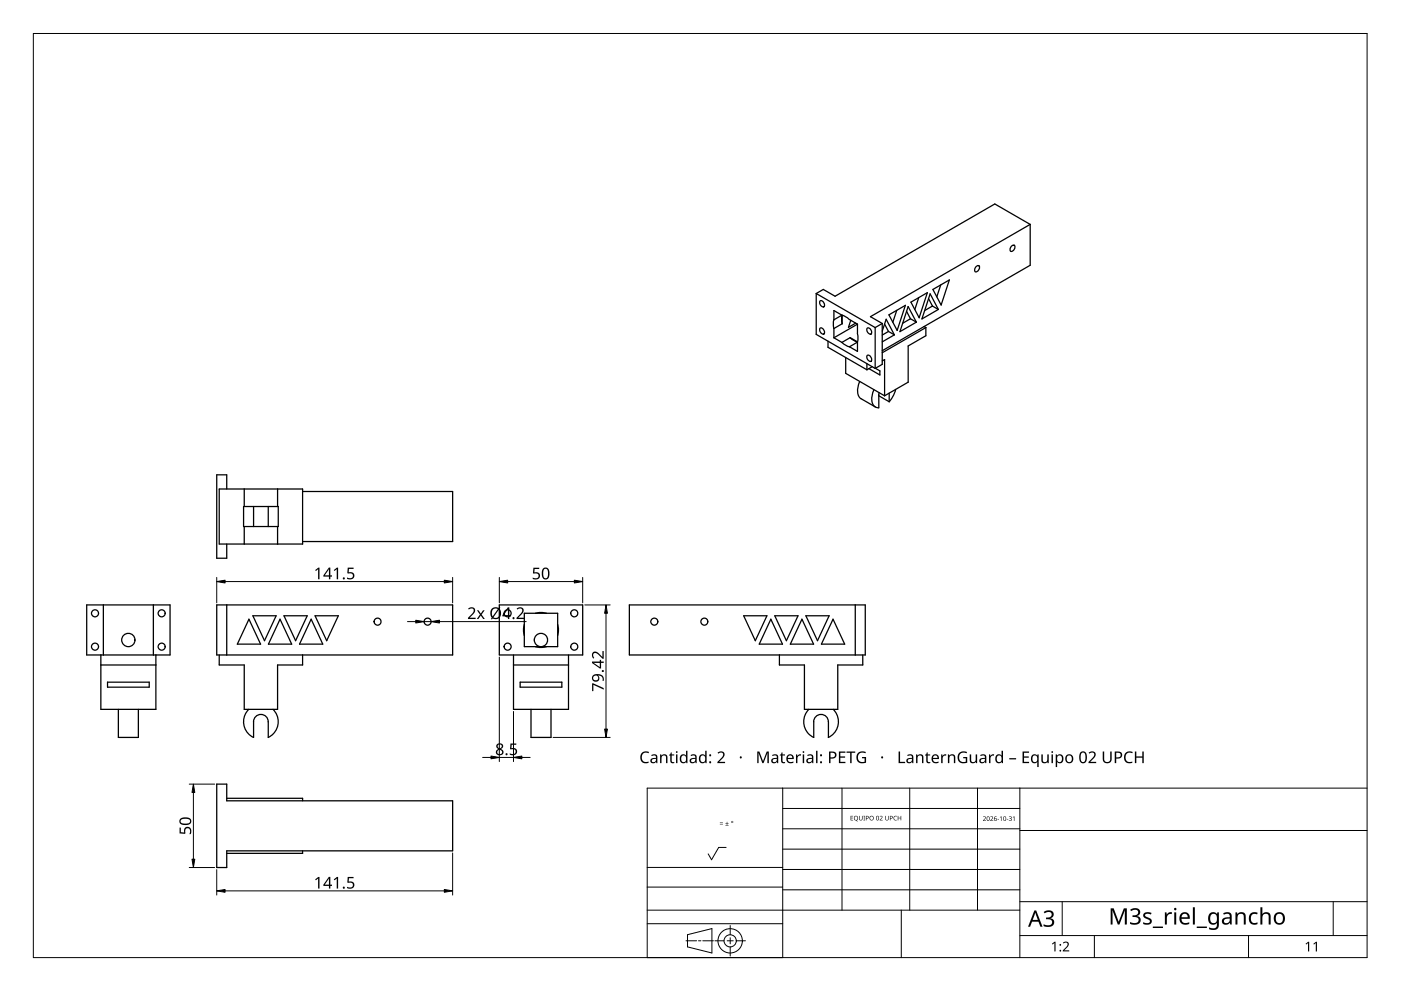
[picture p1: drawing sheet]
<svg xmlns="http://www.w3.org/2000/svg" width="420mm" height="297mm" viewBox="0 0 420 297" stroke-linecap="round" stroke-linejoin="round" font-family="sans-serif">
<g fill="none" stroke="#000" stroke-width=".38">
<path d="M292.7 79.9l.8-.2a1.23 1.23 0 0 1-1 1.8l-.2-.9zM303.4 73.8l.8-.3a1.21 1.21 0 0 1-1.1 1.8l-.1-.8zM309 67.3l-10.7-6.2-47.9 27.7-3.5-2-2.1 1.2M309 67.3l-48 27.6 3.6 2.1M309 67.3v12.2l-44.4 25.6M244.8 88l17.7 10.2M244.8 88v12.2l17.7 10.2M246 90.2a1.21 1.21 0 0 1 1.1 1.8 1.21 1.21 0 0 1-1.1-1.8zM246 98.3a1.21 1.21 0 0 1 1.1 1.8 1.23 1.23 0 0 1-1.1-1.8zM250.1 95.9l-.2 .9 .2 1.7M250.1 93.1l2.4 1.4-2.4 1.4zM252.5 94.5l1.3 .6 .9 .7"/>
<path d="M252.5 94.5l-.1 1.4 .2 1.2M252.6 94.5v2.5l-2.5 1.5v2.7M254.8 95.8l2.4 1.4M255.1 96l-.6 2.1 2.1-1.2M257.2 97.2l.1 4.4-.2 1M257.2 97.2l-7.1 4M260.1 98.3a1.21 1.21 0 0 1 1.1 1.8 1.23 1.23 0 0 1-1.1-1.8zM262.5 98.2v12.2M264.6 97v12.2l-2.1 1.2M264.6 97l-2.1 1.2M264.6 99.3l1.2-3.6 2.4 4.7M265.3 97.1l1.2 2.2"/>
<path d="M266.5 99.3l-1.9 1.1M266.5 99.3l1.7 1.1M266.6 94.4l4.9-2.9-2.4 7.6zM268.9 93l-1.1 3.6M271.9 93.3l1.1 2.2M272.4 91.9l2.4 4.7-4.9 2.8zM273 95.5l1.8 1.1M273 95.5l-2.3 1.4M273.2 90.6l4.9-2.9-2.5 7.5zM275.5 89.2l-1.1 3.6M277.1 97.9l.6 .3M277.7 98.2v2.4l-5.3 3.1v10.9l-7.1 4"/>
<path d="M277.7 98.2l-13.1 7.5M278.5 89.5l1.1 2.2M278.9 88.1l2.5 4.7-4.9 2.8zM279.6 91.7l-2.3 1.4M279.6 91.7l1.8 1.1M279.8 86.8l4.9-2.9-2.5 7.5zM282.1 85.4l-1.2 3.6M248.3 102.3v1.8l11.7 6.7M250.1 101.2l2.4 1.4 2.5-1.4 2.1 1.3-2.2-1.3M252.5 102.6l.9 .8 1.3 .6M253.6 107.2v4.7l11.7 6.7M254.8 103.9l2.4-1.3v2.7z"/>
<path d="M257.8 114.4a4.2 4.2 0 0 0 .4 5.1M258.3 119.5l4.2 2.5M260 109v1.8M260.1 106.5a1.21 1.21 0 0 1 1.1 1.8 1.23 1.23 0 0 1-1.1-1.8zM261.6 109.9l-1.6 .9M262.1 116.8a4.1 4.1 0 0 0 .4 5.2l1.1 .2 .1-4.5M262.5 110.4l1.4 .8v1.2l-3.3-1.9M263.6 118.6l3.1 1.8M264.6 108.2l.7-.4v10.8M266.7 117.8v2.6M268.2 100.4l-3.6 2.1M268.6 116.7l-.7 1.8-1.2 1.9"/>
<path d="M65.7 146.6h25v16.5h-25zM68 146.6v-4.3h-3v25h3v-4.2M73 151.8h10.4v6h-10.4zM73.2 146.6v5.2M73.2 157.8v5.3M76 151.8v6M80.4 151.8v6M83.2 146.6v5.2M83.2 157.8v5.3M90.7 147.3h45v15h-45M26 181.3h25v15h-25zM30.2 196.3v16.3h16.5v-16.3"/>
<path d="M31 181.3v15M46 181.3v15M46.7 199.3h-16.5M65 181.3h70.7v15h-70.7zM65.7 196.3v3h7.5v13.3h10v-13.3h7.5v-3M68 181.3v15M74.7 185.6l3.4 7.5h-6.9zM75.8 184.6h7l-3.5 7.4zM84 185.6l3.5 7.5h-7zM85.2 184.6h6.9l-3.5 7.4zM93.3 185.6l3.5 7.5h-7zM94.5 184.6h7l-3.5 7.4z"/>
<path d="M149.7 181.3h25v15h-25zM154 196.3v16.3h16.5v-16.3M154 199.3h16.5M157.2 187.2l-.2 1.6 .2 1.6M157.2 183.8h10v10h-10zM160.6 193.8l1.6 .3 1.6-.3M160.6 183.8l1.6-.2 1.6 .2M167.2 187.2l.3 1.6-.3 1.6M188.7 181.3h70.8v15h-70.8zM223 184.6h7l-3.5 7.4zM231.2 185.6l3.5 7.5h-7zM232.4 184.6h6.9l-3.5 7.4z"/>
<path d="M233.7 196.3v3h7.5v13.3h10v-13.3h7.5v-3M240.5 185.6l3.5 7.5h-7zM241.7 184.6h7l-3.5 7.4zM249.8 185.6l3.5 7.5h-7zM256.5 181.3v15M32.2 204.5h12.5v1.5h-12.5zM35.5 212.6v8.4h6v-8.4M74.6 212.6a5.2 5.2 0 0 0 1.4 8.5v-4.8M76 216.4a2.2 2.2 0 0 1 2.2-2.2 2.2 2.2 0 0 1 2.2 2.2M81.9 212.6a5.2 5.2 0 0 1-1.5 8.5v-4.8M156 204.5h12.5v1.5h-12.5zM159.2 212.6v8.4h6v-8.4"/>
<path d="M242.6 212.6a5.2 5.2 0 0 0 1.4 8.5v-4.8M244 216.4a2.2 2.2 0 0 1 2.2-2.2 2.2 2.2 0 0 1 2.2 2.2M248.4 216.3v4.7M249.9 212.6a5.2 5.2 0 0 1-1.5 8.5M65 235h3v5h67.7v15h-67.7v5h-3zM68 239.3h22.7v.7M90.7 255v.8h-22.7"/>
<circle cx="28.5" cy="183.8" r="1.05"/>
<circle cx="28.5" cy="193.8" r="1.05"/>
<circle cx="38.5" cy="191.8" r="1.99"/>
<circle cx="48.5" cy="183.8" r="1.05"/>
<circle cx="48.5" cy="193.8" r="1.05"/>
<circle cx="113.2" cy="186.3" r="1.06"/>
<circle cx="128.2" cy="186.3" r="1.06"/>
<circle cx="152.2" cy="193.8" r="1.06"/>
<circle cx="152.2" cy="183.8" r="1.06"/>
<circle cx="162.2" cy="191.8" r="2"/>
<circle cx="172.2" cy="193.8" r="1.06"/>
<circle cx="172.2" cy="183.8" r="1.06"/>
<circle cx="196.2" cy="186.3" r="1.05"/>
<circle cx="211.2" cy="186.3" r="1.04"/>
</g>
<path d="M10 10h400v277h-400z" fill="none" stroke="#000" stroke-width=".3"/>
<g fill="none" stroke="#000" stroke-width=".3">
<path d="M234.7 236.2v50.8h-40.6v-50.8h215.9M252.5 236.2v36.6M272.8 236.2v36.6M293.2 236.2v36.6M305.9 236.2v50.8M217.8 254h-2.3l-2.1 3.7-1-1.8M234.7 242.3h71.2M234.7 254.5h71.2M305.9 248.4h-71.2M410 248.9h-104.1M194.1 272.8h111.8M219 277.4v2.8"/>
<path d="M234.7 276.9h-40.6M234.7 265.9h-40.6M234.7 260h-40.6M270.3 272.8v14.2M305.9 260.6h-71.2M305.9 266.7h-71.2M305.9 270.3h104.1M318.6 270.3v10.1M399.8 270.3v10.1M205.7 282h3.2M206.2 280.2l7.3-1.9v7.3l-7.3-1.8zM209.5 282h.7"/>
<path d="M214 282h-3.2M214.4 282h2.8M218.1 282h1.8M219 281.1v1.8M219 283.8v2.8M223.6 282h-2.8M328.2 280.4v6.6M374.4 280.4v6.6M410 280.4h-104.1"/>
<circle cx="219" cy="282" r="3.7"/>
<circle cx="219" cy="282" r="1.83"/>
</g>
<g fill="#000">
<path d="M215.9 247l.9 .1zM215.9 246.6l.9 .1zM217.6 247.4l.9 .1zM218 246.3l.1 .4h.4l-.4 .2v.4l-.1-.4h-.4l.4-.2zM255.1 244.5h.8l-.6 .2v.4h.5l-.5 .2v.5l.6 .1h-.8zM257.6 244.5h.2v.9a.35 .35 0 0 0 .4 .4 .35 .35 0 0 0 .3-.4v-.9h.2v.9a.52 .52 0 0 1-.6 .5 .52 .52 0 0 1-.5-.5zM258.9 244.5h.5l-.1 .2 .1 1.2h-.5l.2-.1zM263.8 244.7a.49 .49 0 0 1 .8 0 .49 .49 0 0 1-.3 .8l-.3 .3 .7 .1h-.9l.4-.5a.37 .37 0 0 0 .3-.5 .37 .37 0 0 0-.6-.1zM265.5 244.5h.1v.9a.35 .35 0 0 0 .4 .4 .35 .35 0 0 0 .3-.4v-.9h.2v.9a.52 .52 0 0 1-.5 .5 .52 .52 0 0 1-.5-.5zM268.1 244.7l.5-.2 .4 .1-.1 .1a.55 .55 0 0 0-.8 .5 .55 .55 0 0 0 .8 .5 .64 .64 0 0 1-.9-.1 .64 .64 0 0 1 .1-.9zM269.2 244.5h.2v.6h.7v-.6h.2v1.4h-.2v-.6h-.7v.6h-.2zM294.8 244.8a.49 .49 0 0 1 .8 .1 .49 .49 0 0 1-.3 .7l-.3 .3 .7 .2h-.9l.4-.5a.37 .37 0 0 0 .3-.6 .37 .37 0 0 0-.6-.1z"/>
<path d="M297 244.8a.49 .49 0 0 1 .8 .1 .49 .49 0 0 1-.3 .7l-.3 .3 .7 .2h-.9l.3-.5a.37 .37 0 0 0 .4-.6 .37 .37 0 0 0-.6-.1zM299.1 245.5l.5 .1zM299.8 245l.5-.3v1.4h-.1v-1.2zM301.9 245.5l.5 .1zM302.6 244.8a.43 .43 0 0 1 .6-.2 .43 .43 0 0 1 0 .7h-.1a.44 .44 0 0 1 .2 .8 .44 .44 0 0 1-.8-.3 .35 .35 0 0 0 .6 .2 .35 .35 0 0 0 0-.5l-.3-.2a.3 .3 0 0 0 .4-.1 .3 .3 0 0 0-.1-.4 .3 .3 0 0 0-.5 .1zM303.7 245l.5-.3v1.4h-.1v-1.2zM313 273.4a1.74 1.74 0 0 1 1.7-.6 1.74 1.74 0 0 1 1.3 1.3 1.18 1.18 0 0 1-1 1.1 1.3 1.3 0 0 1 1.2 1.5 1.3 1.3 0 0 1-1.5 1.1l-1.7-.2v-.6a1.73 1.73 0 0 0 2.5-.4 .99 .99 0 0 0-1.3-1.1h-.5v-.5a1.13 1.13 0 0 0 1.2-.1 1.13 1.13 0 0 0 .4-1.1 1.42 1.42 0 0 0-2 0zM333.1 272.3h.9l1.5 3.9 1.5-3.9h.9v4.8h-.6l.1-4.2-1.7 4.2h-.5l-1.6-4.2v4.2h-.5zM338.9 272.7a1.74 1.74 0 0 1 1.8-.6 1.74 1.74 0 0 1 1.2 1.3 1.18 1.18 0 0 1-1 1.2 1.3 1.3 0 0 1 1.2 1.4 1.3 1.3 0 0 1-1.4 1.2l-1.8-.3v-.5a1.73 1.73 0 0 0 2.6-.5 .99 .99 0 0 0-1.4-1h-.5v-.5a1.13 1.13 0 0 0 1.2-.1 1.13 1.13 0 0 0 .5-1.2 1.42 1.42 0 0 0-2.1 0zM343 273.8a2.14 2.14 0 0 1 2.4-.2l-.2 .5-.8-.2a.59 .59 0 0 0-1 .3 .59 .59 0 0 0 .7 .7l.2 .1a1.11 1.11 0 0 1 1.1 1.3 1.11 1.11 0 0 1-1.4 .9l-1.2-.2v-.6l.6 .2a.88 .88 0 0 0 1.4-.5l-.8-.6a1.09 1.09 0 0 1-1-1.7zM349.3 273.5h.5l.1 .6 .7-.6 .9-.1-.1 .6h-.7a1.17 1.17 0 0 0-.8 1.2v1.9h-.6zM352.2 273.5h.5v3.6h-.5z"/>
<path d="M357.7 271.9h.6v5.2h-.6zM370.5 273.5h.5l.1 .5a1.39 1.39 0 0 1 1.5-.5 1.39 1.39 0 0 1 1 1.2v2.4h-.6v-2.3a.98 .98 0 0 0-1.2-.9 .98 .98 0 0 0-.7 1.3v1.9h-.6zM375 273.9l.7-.4 .8-.1 .7 .2-.2 .5a1.35 1.35 0 0 0-1.9 .9 1.35 1.35 0 0 0 1.3 1.7l.7-.2v.5a1.83 1.83 0 0 1-2.2-.3 1.83 1.83 0 0 1-.3-2.2zM378 271.9h.6v2.1a1.39 1.39 0 0 1 1.5-.5 1.39 1.39 0 0 1 1 1.2v2.4h-.6v-2.3a.98 .98 0 0 0-1.2-.9 .98 .98 0 0 0-.7 1.3v1.9h-.6zM315.5 282.9l1.1-.6v2.9h-.4v-2.6l-.5 .5zM318.8 282.6a1.01 1.01 0 0 1 1.6-.1 1.01 1.01 0 0 1-.5 1.6l-.7 .8h1.5v.3h-2v-.3l1.1-1.1a.69 .69 0 0 0 .3-1.1 .69 .69 0 0 0-1.1 .1zM391.5 282.9l1.1-.6v2.9h-.3v-2.5l-.6 .4zM393.9 282.9l1.1-.6v2.9h-.4v-2.5l-.5 .4z"/>
<path d="M219.3 246.4a.31 .31 0 0 1 .6 0 .31 .31 0 0 1-.6 0zM219.4 246.4a.2 .2 0 0 0 .4 0 .2 .2 0 0 0-.4 0z"/>
<path d="M256.2 244.7l.6-.2 .4 .3 .1 .7-.4 .4 .4 .3-1.1-.5zM256.3 245.2a.51 .51 0 0 0 1 0 .51 .51 0 0 0-1 0z"/>
<path d="M259.7 244.5h.3a.45 .45 0 0 1 .5 .6 .45 .45 0 0 1-.7 .3v.5h-.1zM259.8 244.7v.5a.33 .33 0 0 0 .6-.2 .34 .34 0 0 0-.6-.3z"/>
<path d="M260.7 245.2a.68 .68 0 0 1 1.3 0 .68 .68 0 0 1-1.3 0zM260.9 245.2a.55 .55 0 0 0 1.1 0 .55 .55 0 0 0-1.1 0z"/>
<path d="M262.9 244.6l.4-.1 .3 .4v.6l-.3 .4h-.3l-.2-.3zM263 244.7l-.1 .2a.49 .49 0 0 0-.1 .5 .49 .49 0 0 0 .5 .3 .53 .53 0 0 0 .3-.6 .53 .53 0 0 0-.6-.4z"/>
<path d="M266.9 244.5l.6 .1 .2 .3-.1 .4-.6 .1v.5h-.1zM267 244.7v.5a.33 .33 0 0 0 .6-.2 .34 .34 0 0 0-.6-.3z"/>
<path d="M296.1 244.8l.4-.1 .2 .3 .1 .7-.3 .4-.6-.3zM296.2 244.9l-.1 .3a.39 .39 0 0 0 0 .6 .39 .39 0 0 0 .5 0 .39 .39 0 0 0 0-.6l-.1-.3z"/>
<path d="M298.3 244.8l.6-.1-.5 .2-.2 .5a.46 .46 0 0 1 .7 .2 .46 .46 0 0 1-.4 .6 .46 .46 0 0 1-.4-.6zM298.2 245.6a.3 .3 0 0 0 .6 0 .3 .3 0 0 0-.6 0z"/>
<path d="M301 244.8l.5-.1 .2 .3v.7l-.2 .4-.4-.1-.2-.3zM301.1 244.9l-.1 .3a.39 .39 0 0 0 0 .6 .39 .39 0 0 0 .6 0 .39 .39 0 0 0 0-.6l-.2-.3z"/>
<path d="M310.2 272.9h.6l1.9 4.9h-.7l-.6-1.5h-1.9l-.6 1.5h-.6zM310.5 273.5l-.8 2.2h1.5z"/>
<path d="M354.1 273.9a1.57 1.57 0 0 1 2-.3 1.57 1.57 0 0 1 .7 1.8h-2.5a1.39 1.39 0 0 0 .9 1.3 1.39 1.39 0 0 0 1.5-.3v.5l-1.2 .3a1.94 1.94 0 0 1-1.7-1.2 1.94 1.94 0 0 1 .3-2.1zM354.6 274.2l-.3 .7h1.9a.88 .88 0 0 0-.9-1z"/>
<path d="M362.9 273.7a1.5 1.5 0 0 1 2.1 .3l.1-.5h.4v3.7a1.62 1.62 0 0 1-2.3 1.5l-.6-.2v-.5a1.46 1.46 0 0 0 2.3-.5l.1-.9a1.53 1.53 0 0 1-1.9 .4 1.53 1.53 0 0 1-.8-1.7l.1-.8zM363.3 274.1a1.6 1.6 0 0 0 .6 2.6 1.47 1.47 0 0 0 .8-2.5l-.5-.3z"/>
<path d="M366.8 273.7a1.49 1.49 0 0 1 1.6-.3 1.49 1.49 0 0 1 1 1.2v2.5h-.4l-.2-.5a1.18 1.18 0 0 1-1.8 .4 1.18 1.18 0 0 1 .1-1.9l1.7-.2a.84 .84 0 0 0-.3-.9 .84 .84 0 0 0-1 0l-.5 .2zM367.2 275.7a.75 .75 0 0 0 .3 1 .75 .75 0 0 0 1-.3l.3-1.1z"/>
<path d="M382.4 273.9a1.85 1.85 0 0 1 2.9 .8 1.85 1.85 0 0 1-1.6 2.5 1.94 1.94 0 0 1-1.7-1.3 1.94 1.94 0 0 1 .4-2zM383 274.1a1.56 1.56 0 0 0 .7 2.6 1.44 1.44 0 0 0 1-1.4 1.44 1.44 0 0 0-1-1.4z"/>
<circle cx="352.5" cy="272.5" r=".37"/>
<circle cx="318" cy="285" r=".27"/>
<circle cx="318" cy="283.2" r=".27"/>
</g>
<path d="M345.7 277.9h3.1M358.9 277.9h3.1" fill="none" stroke="#000" stroke-width=".44"/>
<g fill="none" stroke="#000" stroke-width=".3">
<path d="M65 173.1v7.6M67.5 174.3h65.7M135.7 173.1v7.6M149.7 173.1v7.6M152.2 174.3h20M174.7 173.1v7.6M122.2 186.3h2.5M129.3 186.3h-2.1M149.7 196.9v31.4M157.8 186.3h-26M175.4 181.3h7.6M181.7 183.8v34.7"/>
<path d="M154 213.2v15.1M56.7 235h7.7M58 237.5v20M144.7 227h2.5M154 227h-4.3M159 227h-2.5M183 221h-17.1M135.7 255.7v12.6M64.4 260h-7.7M65 260.7v7.6M67.5 267h65.7"/>
</g>
<g fill="#000" stroke="#000" stroke-width=".3">
<path d="M65 174.3l2.5-.4v.8zM133.2 173.9l2.5 .4-2.5 .4zM149.7 174.3l2.5-.4v.8zM172.2 173.9l2.5 .4-2.5 .4zM124.7 185.9l2.5 .4-2.5 .4zM129.3 186.3l2.5-.4v.8zM181.7 181.3l.5 2.5h-.9zM181.3 218.5h.9l-.5 2.5zM58 235l.4 2.5h-.8zM147.2 226.6l2.5 .4-2.5 .4zM154 227l2.5-.4v.8zM57.6 257.5h.8l-.4 2.5z"/>
<path d="M65 267l2.5-.4v.8zM133.2 266.6l2.5 .4-2.5 .4z"/>
</g>
<g fill="#000">
<path d="M94.5 170.9l1-.8h.3v3.5h-.4v-3l-.7 .6zM100.1 170.9l.9-.8h.4v3.5h-.4v-3l-.7 .6zM104.3 170.1h1.7v.4h-1.3l-.1 1h.5a1.13 1.13 0 0 1 1.2 1.3 1.13 1.13 0 0 1-1.6 .9l-.6-.2v-.4l.2 .1a.89 .89 0 0 0 1.2 0 .89 .89 0 0 0 .1-1.2l-1.4-.2zM160 170.2h1.7v.4h-1.4l-.1 1a1.19 1.19 0 0 1 1.8 1.1 1.19 1.19 0 0 1-1.9 1l-.3-.2v-.4l.1 .1a.89 .89 0 0 0 1.3 .1 .89 .89 0 0 0 .1-1.3l-1.5-.2zM140.4 182.4a1.21 1.21 0 0 1 1.9 0 1.21 1.21 0 0 1-.5 1.8l-.9 1h1.7v.3h-2.3v-.3l1.3-1.3a.83 .83 0 0 0 .4-1.3 .83 .83 0 0 0-1.4 .1zM143 182.9h.5l.7 1 .7-1h.4l-.9 1.3 1 1.3h-.5l-.7-1-.7 1h-.5l.9-1.3zM154.9 182.4a1.21 1.21 0 0 1 2 0 1.21 1.21 0 0 1-.6 1.8l-.9 1h1.8v.3h-2.3v-.3l1.3-1.3a.83 .83 0 0 0 .3-1.3 .83 .83 0 0 0-1.3 .1zM177.8 195.6a1.5 1.5 0 0 1 2.1 .6l.8 .7v-1.8h.4v2.4h-.4l-1.3-1.3a.83 .83 0 0 0-1.3-.4 .83 .83 0 0 0 .1 1.4l-.3 .2a1.47 1.47 0 0 1-.1-1.8zM177.6 204.8l3.5 1.4v.5l-3.1-1.4v1.9h-.4zM153.1 222.9h1.7v.3h-1.3l-.1 1.1 .5-.1a1.13 1.13 0 0 1 1.2 1.3 1.13 1.13 0 0 1-1.6 .9l-.6-.2v-.4l.2 .1a.89 .89 0 0 0 1.2 .1 .89 .89 0 0 0 .1-1.3l-1.4-.2zM53.8 248.1h.4v1.3l1 .1v-.5a1.13 1.13 0 0 1 1.3-1.2 1.13 1.13 0 0 1 .9 1.6l-.2 .6h-.4l.1-.2a.89 .89 0 0 0 0-1.2 .89 .89 0 0 0-1.2-.1l-.2 1.4-1.7-.1zM94.5 263.6l1-.7h.3v3.4h-.4v-3l-.7 .6z"/>
<path d="M100.1 263.6l.9-.7h.4v3.4h-.4v-3l-.7 .6zM104.3 262.9h1.7v.3h-1.3l-.1 1.1 .5-.1a1.13 1.13 0 0 1 1.2 1.3 1.13 1.13 0 0 1-1.6 .9l-.6-.2v-.4l.2 .1a.89 .89 0 0 0 1.2 .1 .89 .89 0 0 0 .1-1.3l-1.4-.2z"/>
<path d="M98.6 170.1h.5v2.3h.5v.4h-.5v.8h-.5v-.8h-1.6v-.3zM98.6 170.6l-1.2 1.8h1.2z"/>
<path d="M162.9 170.4a1.26 1.26 0 0 1 1.5 0 1.26 1.26 0 0 1 .4 1.5 1.27 1.27 0 0 1-.3 1.4 1.27 1.27 0 0 1-1.5 .2 2.75 2.75 0 0 1-.1-3.1zM163.2 170.7l-.3 1.2a.85 .85 0 0 0 .2 1.1 .85 .85 0 0 0 1.1 0l.1-.5a1.48 1.48 0 0 0-.7-2z"/>
<path d="M147.5 182.5l1-.5 1 .2 .3-.3 .3 .2-.3 .4a1.8 1.8 0 0 1 .2 2.3 1.8 1.8 0 0 1-2.2 .6l-.3 .3-.3-.2 .3-.4a2.31 2.31 0 0 1 0-2.6zM149.6 182.8l-1.6 2.2a1.29 1.29 0 0 0 1.6-.2 1.29 1.29 0 0 0 .1-1.6zM147.9 182.7a1.93 1.93 0 0 0-.2 2.1l1.6-2.2-.8-.2z"/>
<path d="M152.3 182h.4v2.4h.6v.4h-.6v.7h-.4v-.7h-1.6v-.4zM152.3 182.5l-1.2 1.9h1.2z"/>
<path d="M177.5 198.3h2.4v-.5h.4v.5h.8v.4h-.8v1.7h-.4l-2.4-1.7zM178 198.7l1.9 1.3v-1.3z"/>
<path d="M177.8 202.5a1.9 1.9 0 0 1 2.2-.4 1.9 1.9 0 0 1 1.1 2h-.4v-.8l-.3-.5-1.1-.3a1.13 1.13 0 0 1 .1 1.6 1.13 1.13 0 0 1-1.6 0 1.13 1.13 0 0 1 0-1.6zM177.9 203.2a.76 .76 0 0 0 1.5 0 .76 .76 0 0 0-1.5 0z"/>
<path d="M149 223.2a.99 .99 0 0 1 1.3-.4 .99 .99 0 0 1 .4 1.4l-.5 .3a1.03 1.03 0 0 1 .7 1.4 1.03 1.03 0 0 1-1.5 .4 .94 .94 0 0 1-.7-.9 .94 .94 0 0 1 .7-.9l-.5-.6zM149.1 225.5a.7 .7 0 0 0 1.4 0 .7 .7 0 0 0-1.4 0zM149.3 223.7a.6 .6 0 0 0 1.2 0 .6 .6 0 0 0-1.2 0z"/>
<path d="M54 245.5a2.49 2.49 0 0 1 3.3 .3 1.3 1.3 0 0 1-.4 1.3 1.3 1.3 0 0 1-1.3 .2 1.26 1.26 0 0 1-1.5-.3 1.26 1.26 0 0 1-.1-1.5zM54.3 245.7a.75 .75 0 0 0 0 .9 .75 .75 0 0 0 .9 .3h.4a.85 .85 0 0 0 1.1-.2 .85 .85 0 0 0 0-1.1l-1.5-.2z"/>
<path d="M98.6 262.8h.5v2.4h.5v.3h-.5v.8h-.5v-.8h-1.6v-.3zM98.6 263.3l-1.2 1.9h1.2z"/>
<circle cx="103.1" cy="173.4" r=".32"/>
<circle cx="154" cy="185.3" r=".32"/>
<circle cx="180.8" cy="201.1" r=".32"/>
<circle cx="151.9" cy="226.1" r=".32"/>
<circle cx="103.1" cy="266.1" r=".32"/>
</g>
<g fill="#000">
<path d="M192.5 225.7a1.95 1.95 0 0 1 2.2-.3l-.2 .4a1.39 1.39 0 0 0-1.8 .2 1.39 1.39 0 0 0 0 1.8l.7 .6 1.1-.1v.3a1.82 1.82 0 0 1-2.3-.5 1.82 1.82 0 0 1 .3-2.4zM198 226.1h.3l.1 .4a1 1 0 0 1 1.1-.4 1 1 0 0 1 .7 .9v1.7h-.5v-1.6a.7 .7 0 0 0-.8-.7 .7 .7 0 0 0-.5 1v1.3h-.4zM201.2 225.5h.2v.6h.8v.4h-.8l.1 1.7 .2 .2h.5l-.1 .3a.77 .77 0 0 1-1.1-.7v-1.5h-.4v-.2l.4-.2zM215.2 225.6a1.21 1.21 0 0 1 1.9 0 1.21 1.21 0 0 1-.5 1.8l-.9 1h1.7v.3h-2.3v-.3l1.3-1.3a.83 .83 0 0 0 .4-1.3 .83 .83 0 0 0-1.4 .1zM227.1 225.3h.6l1.1 2.8 1.1-2.8h.7v3.4h-.5l.1-3-1.2 3h-.4l-1.1-3v3h-.4zM234.4 225.5h.3v.6h.7v.4h-.7v1.7l.2 .2h.5v.3a.77 .77 0 0 1-1.2-.7v-1.5h-.3v-.2l.3-.2zM238.7 226.1h.4v.5l.5-.4 .6-.1v.4h-.6l-.4 .4-.1 1.8h-.4zM251.6 225.3h1.9v.3h-1.5v1.1h1.4v.4h-1.4v1.3h1.5v.3h-1.9zM253.9 225.3h2.6v.3h-1.1v3.1h-.4v-3.1h-1.1zM257.3 225.7a2.23 2.23 0 0 1 2.4-.3l-.2 .4a1.44 1.44 0 0 0-2.2 1.1 1.44 1.44 0 0 0 2 1.4v-1h-.8v-.4h1.2v1.7a1.9 1.9 0 0 1-2.5-.4 1.9 1.9 0 0 1 .1-2.5zM269.5 225.3h.4v3.1h1.6v.3h-2zM274.7 226.1h.4v.4a1 1 0 0 1 1.1-.4 1 1 0 0 1 .7 .9v1.7h-.4v-1.6a.7 .7 0 0 0-.8-.7 .7 .7 0 0 0-.5 1v1.3h-.5z"/>
<path d="M278 225.5h.2v.6h.8v.4h-.8v1.7l.2 .2h.6l-.1 .3a.77 .77 0 0 1-1.1-.7v-1.5h-.4v-.2l.4-.2zM282.3 226.1h.3l.1 .5 .4-.4 .7-.1-.1 .4h-.5l-.4 .4-.1 1.8h-.4zM284.3 226.1h.3l.1 .4a1 1 0 0 1 1.1-.4 1 1 0 0 1 .7 .9v1.7h-.4v-1.6a.7 .7 0 0 0-.9-.7 .7 .7 0 0 0-.5 1v1.3h-.4zM287.7 225.7a2.23 2.23 0 0 1 2.3-.3l-.1 .4a1.44 1.44 0 0 0-2.3 1.1 1.44 1.44 0 0 0 2 1.4v-1h-.7v-.4h1.2v1.7a1.9 1.9 0 0 1-2.6-.4 1.9 1.9 0 0 1 .2-2.5zM290.8 226.1h.5v1.7a.7 .7 0 0 0 .8 .6 .7 .7 0 0 0 .5-.9v-1.4h.4v2.6h-.3l-.1-.3a1.01 1.01 0 0 1-1.1 .3 1.01 1.01 0 0 1-.7-.9zM296.6 226.1h.4v.5l.5-.4 .6-.1v.4h-.6l-.4 .4-.1 1.8h-.4zM306.7 225.3h1.9v.3h-1.5v1.1h1.4v.4h-1.4v1.3h1.5v.3h-1.9zM312.3 226.1h.4v1.7a.7 .7 0 0 0 .9 .6 .7 .7 0 0 0 .5-.9v-1.4h.4v2.6h-.3l-.1-.3a1.01 1.01 0 0 1-1.1 .3 1.01 1.01 0 0 1-.7-.9zM326.5 225.6a1.21 1.21 0 0 1 1.9 0 1.21 1.21 0 0 1-.5 1.8l-.9 1h1.7v.3h-2.3v-.3l1.3-1.3a.83 .83 0 0 0 .4-1.3 .83 .83 0 0 0-1.4 .1zM330.7 225.3h.4v2.2a.9 .9 0 0 0 1 .9 .9 .9 0 0 0 .9-.9v-2.2h.4v2.2a1.34 1.34 0 0 1-1.4 1.3 1.34 1.34 0 0 1-1.3-1.3zM337.5 225.7a1.95 1.95 0 0 1 2.2-.3l-.2 .4-.7-.2a1.42 1.42 0 0 0-1.2 1.8 1.42 1.42 0 0 0 2 .9v.3a1.82 1.82 0 0 1-2.3-.5 1.82 1.82 0 0 1 .2-2.4zM340.4 225.3h.4v1.4h1.8v-1.4h.4v3.4h-.4v-1.6h-1.8v1.6h-.4z"/>
<path d="M195.3 226.3l.2-.1a1.02 1.02 0 0 1 1.6 .8v1.7h-.3v-.3a.89 .89 0 0 1-1.2 .4 .89 .89 0 0 1-.5-1.2 .89 .89 0 0 1 1.2-.4h.4v-.5a.85 .85 0 0 0-1.3-.1zM195.6 227.7a.61 .61 0 0 0 .6 .8 .61 .61 0 0 0 .5-.8v-.2z"/>
<path d="M204.3 226.3l.8-.2 .7 .4-.1-1.5h.5v3.7h-.4l-.1-.3-.8 .4a1.44 1.44 0 0 1-1.1-1.1 1.44 1.44 0 0 1 .5-1.4zM204.6 226.6l-.3 .4a.97 .97 0 0 0 .7 1.4 1.01 1.01 0 0 0 .7-1 1.01 1.01 0 0 0-.9-1z"/>
<path d="M207.1 226.3l.2-.1a1.02 1.02 0 0 1 1.6 .8v1.7h-.3l-.1-.3a.89 .89 0 0 1-1.1 .4 .89 .89 0 0 1-.5-1.2 .89 .89 0 0 1 1.2-.4h.4l-.1-.5a.86 .86 0 0 0-1.2-.1zM207.4 227.7l-.1 .5 .4 .2a.75 .75 0 0 0 .8-.9z"/>
<path d="M210 226.3l.8-.2 .7 .4v-1.5h.4v3.7h-.3l-.1-.3-.8 .4a1.44 1.44 0 0 1-1.1-1.1 1.44 1.44 0 0 1 .4-1.4zM210.3 226.6l-.2 .4a.97 .97 0 0 0 .6 1.4 1.01 1.01 0 0 0 .8-1 1.01 1.01 0 0 0-.9-1z"/>
<path d="M231.6 226.3l.2-.1a1.02 1.02 0 0 1 1.6 .8v1.7h-.3l-.1-.3a.89 .89 0 0 1-1.2 .4 .89 .89 0 0 1-.4-1.2 .89 .89 0 0 1 1.1-.4h.5l-.1-.5a.86 .86 0 0 0-1.2-.1zM231.8 227.7a.59 .59 0 0 0 .5 .8 .59 .59 0 0 0 .7-.6v-.4z"/>
<path d="M236.1 226.5a1.13 1.13 0 0 1 1.4-.3 1.13 1.13 0 0 1 .6 1.3h-1.8a1 1 0 0 0 .6 .9 1 1 0 0 0 1-.2v.4a1.42 1.42 0 0 1-1.8-.3 1.42 1.42 0 0 1 0-1.8zM236.5 226.6l-.2 .6h1.3a.65 .65 0 0 0-.3-.7 .65 .65 0 0 0-.8 .1z"/>
<path d="M242.1 226.3l.2-.1a1.02 1.02 0 0 1 1.6 .8v1.7h-.3l-.1-.3a.89 .89 0 0 1-1.1 .4 .89 .89 0 0 1-.5-1.2 .89 .89 0 0 1 1.2-.4h.4l-.1-.5a.86 .86 0 0 0-1.2-.1zM242.4 227.7l-.1 .5 .4 .2a.75 .75 0 0 0 .8-.9z"/>
<path d="M248.6 225.3h1a1.05 1.05 0 0 1 1.3 1 1.05 1.05 0 0 1-1.1 1.1h-.7v1.3h-.5zM249.1 225.6v1.4a.85 .85 0 0 0 1-.1 .85 .85 0 0 0 .2-1z"/>
<path d="M272.1 226.3l.2-.1a1.02 1.02 0 0 1 1.6 .8v1.7h-.3l-.1-.3a.89 .89 0 0 1-1.1 .4 .89 .89 0 0 1-.5-1.2 .89 .89 0 0 1 1.2-.4h.4l-.1-.5a.86 .86 0 0 0-1.2-.1zM272.4 227.7a.59 .59 0 0 0 .4 .8 .59 .59 0 0 0 .7-.6v-.4z"/>
<path d="M279.7 226.5a1.13 1.13 0 0 1 1.4-.3 1.13 1.13 0 0 1 .5 1.3h-1.8a1 1 0 0 0 .6 .9 1 1 0 0 0 1.1-.2v.4a1.42 1.42 0 0 1-1.9-.3 1.42 1.42 0 0 1 .1-1.8zM280 226.6l-.2 .6h1.3a.63 .63 0 0 0-.6-.8z"/>
<path d="M294 226.3l.2-.1a1.02 1.02 0 0 1 1.6 .8v1.7h-.3l-.1-.3a.89 .89 0 0 1-1.2 .4 .89 .89 0 0 1-.4-1.2 .89 .89 0 0 1 1.1-.4h.5l-.1-.5a.86 .86 0 0 0-1.2-.1zM294.2 227.7v.5l.4 .2a.75 .75 0 0 0 .8-.9z"/>
<path d="M298.9 226.3l.8-.2 .7 .4v-1.5h.4v3.7h-.3l-.1-.3a1.06 1.06 0 0 1-1.2 .3 1.06 1.06 0 0 1-.7-1v-.8zM299.2 226.6a.98 .98 0 0 0-.3 1.2 .98 .98 0 0 0 1.2 .5 .99 .99 0 0 0 .3-1.2 .99 .99 0 0 0-1.2-.5z"/>
<path d="M309.6 226.3l.8-.2 .7 .4 .1-.4h.3v3.8h-.4v-1.5l-.9 .4a1.44 1.44 0 0 1-1.1-1.1 1.44 1.44 0 0 1 .5-1.4zM309.9 226.6l-.3 .6a.9 .9 0 0 0 .7 1.2 1.01 1.01 0 0 0 .8-1 1.01 1.01 0 0 0-.9-1z"/>
<path d="M316.6 226.1h.4v.4a1.14 1.14 0 0 1 1.5-.2 1.14 1.14 0 0 1 .4 1.4l-.6 1-.7 .1-.6-.4v1.5h-.4zM317.2 226.7l-.2 .6a.81 .81 0 0 0 .9 1.1 .81 .81 0 0 0 .6-1.2l-.4-.7z"/>
<path d="M319.8 226.4a1.23 1.23 0 0 1 1.4-.2 1.23 1.23 0 0 1 .7 1.2 1.28 1.28 0 0 1-1.7 1.3 1.28 1.28 0 0 1-.6-2.1zM320.2 226.6a.96 .96 0 0 0-.3 1.3 .96 .96 0 0 0 1.3 .3l.2-.3a.9 .9 0 0 0-.1-1.2 .9 .9 0 0 0-1.1-.1z"/>
<path d="M324.1 225.5a1.26 1.26 0 0 1 1.5 0 1.26 1.26 0 0 1 .4 1.5 1.26 1.26 0 0 1-.4 1.5 1.26 1.26 0 0 1-1.5 0 2.87 2.87 0 0 1 0-3zM324.4 225.8l-.3 1.2a.85 .85 0 0 0 .2 1.1 .85 .85 0 0 0 1.1 0l.1-.5a1.49 1.49 0 0 0-.7-2z"/>
<path d="M334.3 225.3h.9a1.05 1.05 0 0 1 1.3 1 1.29 1.29 0 0 1-1.8 1.1v1.3h-.4zM334.7 225.6v1.4a.85 .85 0 0 0 1.1-.1 .85 .85 0 0 0 .2-1z"/>
<circle cx="203" cy="225.4" r=".27"/>
<circle cx="213" cy="228.5" r=".32"/>
<circle cx="213" cy="226.4" r=".33"/>
<circle cx="222.2" cy="227" r=".32"/>
<circle cx="241" cy="225.4" r=".27"/>
<circle cx="246.3" cy="228.5" r=".32"/>
<circle cx="246.3" cy="226.4" r=".33"/>
<circle cx="264.6" cy="227" r=".32"/>
<circle cx="315.6" cy="225.4" r=".27"/>
</g>
<path d="M203 226.1v2.6M241 226.1v2.6M244.9 225v3.7M315.6 226.1v2.6" fill="none" stroke="#000" stroke-width=".43"/>
<path d="M302.7 227.4h2" fill="none" stroke="#000" stroke-width=".38"/>
</svg>
